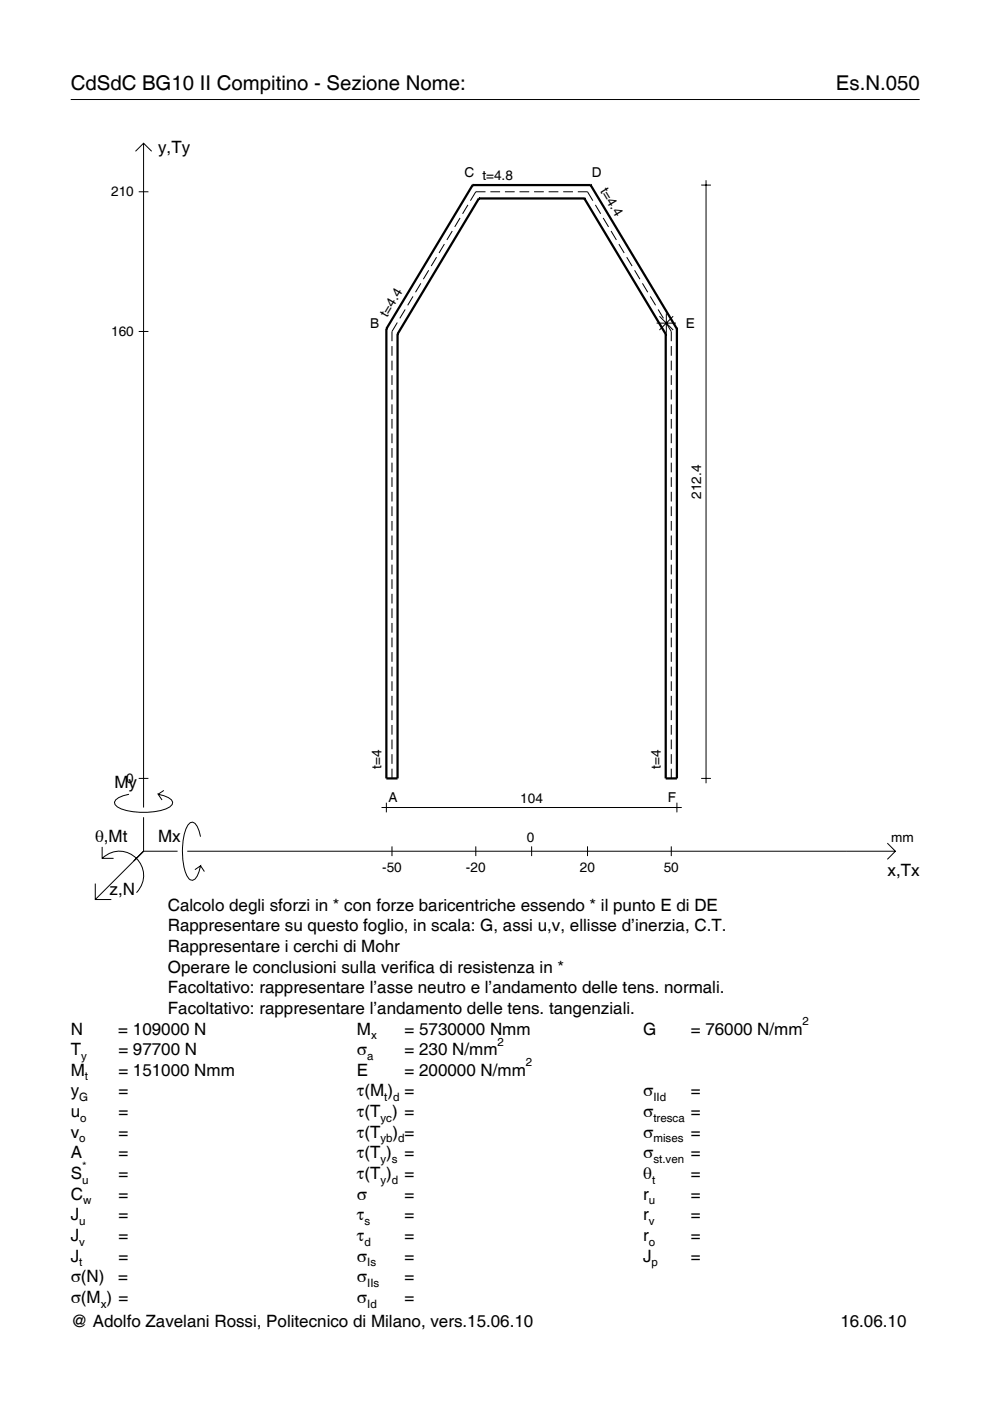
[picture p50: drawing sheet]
<svg xmlns="http://www.w3.org/2000/svg" width="210mm" height="297mm" viewBox="0 0 210 297" stroke-linecap="round" stroke-linejoin="round" font-family="sans-serif">
<defs><g id="words">
<g font-size="4.3">
<text x="15" y="19">CdSdC BG10 II Compitino - Sezione Nome:</text>
<text x="177.2" y="19">Es.N.050</text>
</g>
<g font-size="3.6">
<text x="33.5" y="32.4">y,Ty</text>
<text x="24.3" y="167.1">My</text>
<text x="20.1" y="178.4">θ,Mt</text>
<text x="33.5" y="178.4">Mx</text>
<text x="188.2" y="185.6">x,Tx</text>
<text x="23.2" y="189.7">z,N</text>
<text x="35.6" y="193.1">Calcolo degli sforzi in * con forze baricentriche essendo * il punto E di DE</text>
<text x="35.6" y="197.5">Rappresentare su questo foglio, in scala: G, assi u,v, ellisse d’inerzia, C.T.</text>
<text x="35.6" y="201.8">Rappresentare i cerchi di Mohr</text>
<text x="35.6" y="206.2">Operare le conclusioni sulla verifica di resistenza in *</text>
<text x="35.6" y="210.6">Facoltativo: rappresentare l’asse neutro e l’andamento delle tens. normali.</text>
<text x="35.6" y="215">Facoltativo: rappresentare l’andamento delle tens. tangenziali.</text>
<text x="15" y="219.3">N</text>
<text x="25.1" y="219.3">= 109000 N</text>
<text x="75.7" y="219.3">M</text>
<text x="85.8" y="219.3">= 5730000 Nmm</text>
<text x="136.4" y="219.3">G</text>
<text x="146.5" y="219.3">= 76000 N/mm</text>
<text x="15" y="223.7">T</text>
<text x="25.1" y="223.7">= 97700 N</text>
<text x="75.7" y="223.7">σ</text>
<text x="85.8" y="223.7">= 230 N/mm</text>
<text x="15" y="228.1">M</text>
<text x="15" y="232.5">y</text>
<text x="25.1" y="228.1">= 151000 Nmm</text>
<text x="25.1" y="232.5">=</text>
<text x="75.7" y="228.1">E</text>
<text x="75.7" y="232.5">τ(M ) =</text>
<text x="85.8" y="228.1">= 200000 N/mm</text>
<text x="136.4" y="232.5">σ</text>
<text x="146.5" y="232.5">=</text>
<text x="15" y="236.8">u</text>
<text x="25.1" y="236.8">=</text>
<text x="75.7" y="236.8">τ(T ) =</text>
<text x="136.4" y="236.8">σ</text>
<text x="146.5" y="236.8">=</text>
<text x="15" y="241.2">v</text>
<text x="15" y="245.6">A</text>
<text x="25.1" y="241.2">=</text>
<text x="25.1" y="245.6">=</text>
<text x="75.7" y="245.6">τ(T )</text>
<text x="75.7" y="241.2">τ(T</text>
<text x="83.3" y="241.2">) =</text>
<text x="85.8" y="245.6">=</text>
<text x="136.4" y="241.2">σ</text>
<text x="136.4" y="245.6">σ</text>
<text x="146.5" y="241.2">=</text>
<text x="146.5" y="245.6">=</text>
<text x="15" y="250">S</text>
<text x="25.1" y="250">=</text>
<text x="75.7" y="250">τ(T )</text>
<text x="85.8" y="250">=</text>
<text x="136.4" y="250">θ</text>
<text x="146.5" y="250">=</text>
<text x="15" y="254.3">C</text>
<text x="25.1" y="254.3">=</text>
<text x="75.7" y="254.3">σ</text>
<text x="85.8" y="254.3">=</text>
<text x="136.4" y="254.3">r</text>
<text x="146.5" y="254.3">=</text>
<text x="15" y="258.7">J</text>
<text x="15" y="263.1">J</text>
<text x="25.1" y="258.7">=</text>
<text x="25.1" y="263.1">=</text>
<text x="75.7" y="258.7">τ</text>
<text x="75.7" y="263.1">τ</text>
<text x="85.8" y="258.7">=</text>
<text x="85.8" y="263.1">=</text>
<text x="136.4" y="258.7">r</text>
<text x="136.4" y="263.1">r</text>
<text x="146.5" y="258.7">=</text>
<text x="146.5" y="263.1">=</text>
<text x="15" y="267.5">J</text>
<text x="25.1" y="267.5">=</text>
<text x="75.7" y="267.5">σ</text>
<text x="85.8" y="267.5">=</text>
<text x="136.4" y="267.5">J</text>
<text x="146.5" y="267.5">=</text>
<text x="15" y="271.8">σ(N)</text>
<text x="25.1" y="271.8">=</text>
<text x="75.7" y="271.8">σ</text>
<text x="85.8" y="271.8">=</text>
<text x="15" y="276.2">σ(M ) =</text>
<text x="15" y="281.4">@ Adolfo Zavelani Rossi, Politecnico di Milano, vers.15.06.10</text>
<text x="75.7" y="276.2">σ</text>
<text x="85.8" y="276.2">=</text>
<text x="178.2" y="281.4">16.06.10</text>
</g>
<g font-size="2.9">
<text x="23.6" y="41.7">210</text>
<text x="98.5" y="37.6">C t=4.8</text>
<text x="125.5" y="37.6">D</text>
<text x="127.2" y="40.5" transform="rotate(59 127.2 40.5)">t=4.4</text>
<text x="23.6" y="71.3">160</text>
<text x="78.5" y="69.6">B</text>
<text x="82.1" y="67.4" transform="rotate(-59 82.1 67.4)">t=4.4</text>
<text x="145.4" y="69.6">E</text>
<text x="148.7" y="105.7" transform="rotate(-90 148.7 105.7)">212.4</text>
<text x="26.8" y="166">0</text>
<text x="80.9" y="163" transform="rotate(-90 80.9 163)">t=4</text>
<text x="140.1" y="163" transform="rotate(-90 140.1 163)">t=4</text>
<text x="82.4" y="169.9">A</text>
<text x="110.3" y="170.2">104</text>
<text x="141.6" y="169.9">F</text>
<text x="111.7" y="178.4">0</text>
<text x="189" y="178.4">mm</text>
<text x="81" y="184.9">-50</text>
<text x="98.8" y="184.9">-20</text>
<text x="123" y="184.9">20</text>
<text x="140.7" y="184.9">50</text>
</g>
<g font-size="2.4">
<text x="78.7" y="220.3">x</text>
<text x="105.5" y="221.7">2</text>
<text x="170.2" y="217.3">2</text>
<text x="17.2" y="224.7">y</text>
<text x="77.9" y="224.7">a</text>
<text x="111.5" y="226.1">2</text>
<text x="16.8" y="233.5">G</text>
<text x="18" y="229.1">t</text>
<text x="81.5" y="233.5">t d</text>
<text x="138.5" y="233.5">IId</text>
<text x="17" y="237.8">o</text>
<text x="80.7" y="237.8">yc</text>
<text x="138.5" y="237.8">tresca</text>
<text x="16.8" y="242.2">o</text>
<text x="80.7" y="242.2">yb d</text>
<text x="138.5" y="242.2">mises</text>
<text x="17.4" y="251">u</text>
<text x="17.4" y="248">*</text>
<text x="80.7" y="246.6">y s</text>
<text x="80.7" y="251">y d</text>
<text x="138.2" y="251">t</text>
<text x="138.5" y="246.6">st.ven</text>
<text x="17.6" y="255.3">w</text>
<text x="137.6" y="255.3">u</text>
<text x="16.8" y="259.7">u</text>
<text x="77.3" y="259.7">s</text>
<text x="137.6" y="259.7">v</text>
<text x="16.8" y="264.1">v</text>
<text x="16.8" y="268.5">t</text>
<text x="77.3" y="264.1">d</text>
<text x="77.9" y="268.5">Is</text>
<text x="137.6" y="264.1">o</text>
<text x="138.2" y="268.5">p</text>
<text x="77.9" y="272.8">IIs</text>
<text x="21.4" y="277.2">x</text>
<text x="77.9" y="277.2">Id</text>
</g>
</g></defs>
<g fill="none" stroke="#000" stroke-width=".21">
<path d="M15 21.1h180M28.7 32.1l1.7-1.7 1.8 1.7M30.4 30.4v140.8M148.7 39.2h2M149.7 38.2v127.9M29.4 40.7h2.1M90.9 57.3l-1.1 1.9M92.6 54.5l-1.2 1.9M94.2 51.7l-1.1 1.9M95.9 49l-1.2 1.9M97.5 46.2l-1.1 1.9M99.2 43.4l-1.1 1.9"/>
<path d="M102.9 40.7h-2l-1.2 1.8M104 40.7h2M107.1 40.7h2M110.1 40.7h2.1M113.2 40.7h2.1M116.3 40.7h2.1M119.4 40.7h2.1M122.5 40.7h2.1l1.1 1.8M126.2 43.4l1.2 1.9M127.9 46.2l1.1 1.9M129.6 49l1.1 1.9M131.2 51.7l1.1 1.9"/>
<path d="M132.9 54.5l1.1 1.9M134.5 57.3l1.2 1.9M29.4 70.3h2.1M83.1 73.4v2M83.1 76.5v2M83.1 79.5v2.1M84.2 68.4l-1.1 1.9v2M85.9 65.6l-1.1 1.9M87.6 62.8l-1.2 1.9M89.2 60.1l-1.1 1.9M136.2 60.1l1.1 1.9M137.9 62.8l1.1 1.9"/>
<path d="M139.2 68.5h4.1M139.5 65.6l1.2 1.9M139.8 67l2.9 3M141.2 68.4l1.1 1.9v2M141.3 66.4v4.2M142.3 73.4v2M142.3 76.5v2M142.3 79.5v2.1M142.7 67l-2.9 3M83.1 82.6v2.1M83.1 85.7v2.1M83.1 88.8v2.1"/>
<path d="M83.1 91.9v2.1M83.1 95v2.1M83.1 98.1v2M142.3 82.6v2.1M142.3 85.7v2.1M142.3 88.8v2.1M142.3 91.9v2.1M142.3 95v2.1M142.3 98.1v2M83.1 101.2v2M83.1 104.3v2M83.1 107.4v2"/>
<path d="M83.1 110.4v2.1M83.1 113.5v2.1M83.1 116.6v2.1M83.1 119.7v2.1M142.3 101.2v2M142.3 104.3v2M142.3 107.4v2M142.3 110.4v2.1M142.3 113.5v2.1M142.3 116.6v2.1M142.3 119.7v2.1M83.1 122.8v2.1"/>
<path d="M83.1 125.9v2.1M83.1 129v2M83.1 132.1v2M83.1 135.2v2M83.1 138.3v2M142.3 122.8v2.1M142.3 125.9v2.1M142.3 129v2M142.3 132.1v2M142.3 135.2v2M142.3 138.3v2M83.1 141.3v2.1"/>
<path d="M83.1 144.4v2.1M83.1 147.5v2.1M83.1 150.6v2.1M83.1 153.7v2.1M83.1 156.8v2.1M83.1 159.9v2M142.3 141.3v2.1M142.3 144.4v2.1M142.3 147.5v2.1M142.3 150.6v2.1M142.3 153.7v2.1M142.3 156.8v2.1"/>
<path d="M142.3 159.9v2M21.7 179.6v2.4h2.4M27.3 168.4a3.6 3.6 0 0 0-3 1.7l.1 .5a5.6 5.6 0 0 0 3.8 1.5 13.4 13.4 0 0 0 7.8-1l.5-.5 .1-.5a3.6 3.6 0 0 0-3.1-1.7l.8 1.2M29.4 165h2.1M30.4 173.3v7.2M34.7 167.6l-1.2 .8M42.5 177.4a3.6 3.6 0 0 0-1.7-3.1l-.5 .1a5.7 5.7 0 0 0-1.5 3.8 13.9 13.9 0 0 0 1.1 7.9l.4 .4 .5 .1a3.6 3.6 0 0 0 1.7-3l-1.2 .8M80.9 171.2h63.6M81.9 170.2v2M83.1 163v2M83.1 179.4v2.1M100.9 179.4v2.1"/>
<path d="M112.7 179.4v2.1M124.6 179.4v2.1M142.3 163v2M142.3 179.4v2.1M143.5 170.2v2M148.7 165h2M188.1 178.8l1.7 1.7-1.7 1.7M20.2 187.3v3.4h3.4M21.7 182a5.1 5.1 0 0 1 7.2 0 5.1 5.1 0 0 1 0 7.3M30.4 180.5l-10.2 10.2M30.4 180.5h7.2M39.7 180.5h150.1"/>
<path d="M42.5 183.6l.8 1.2"/>
</g>
<g fill="none" stroke="#000" stroke-width=".48">
<path d="M100.2 39.2h.1M100.2 39.2l-18.3 30.5M100.2 39.2h25M125.2 39.2h.1M125.2 39.2l18.3 30.5M101.5 42.1h.1M101.5 42.1l-17.2 28.7M101.5 42.1h22.4M123.9 42.1h.1M123.9 42.1l17.2 28.7M81.9 69.7h.1M81.9 69.7v95.3h2.4v-94.2"/>
<path d="M84.3 70.8h.1M141.1 70.8h.1M143.5 69.7h.1M143.5 69.7v95.3h-2.4v-94.2"/>
</g>
<use href="#words"/>
</svg>
